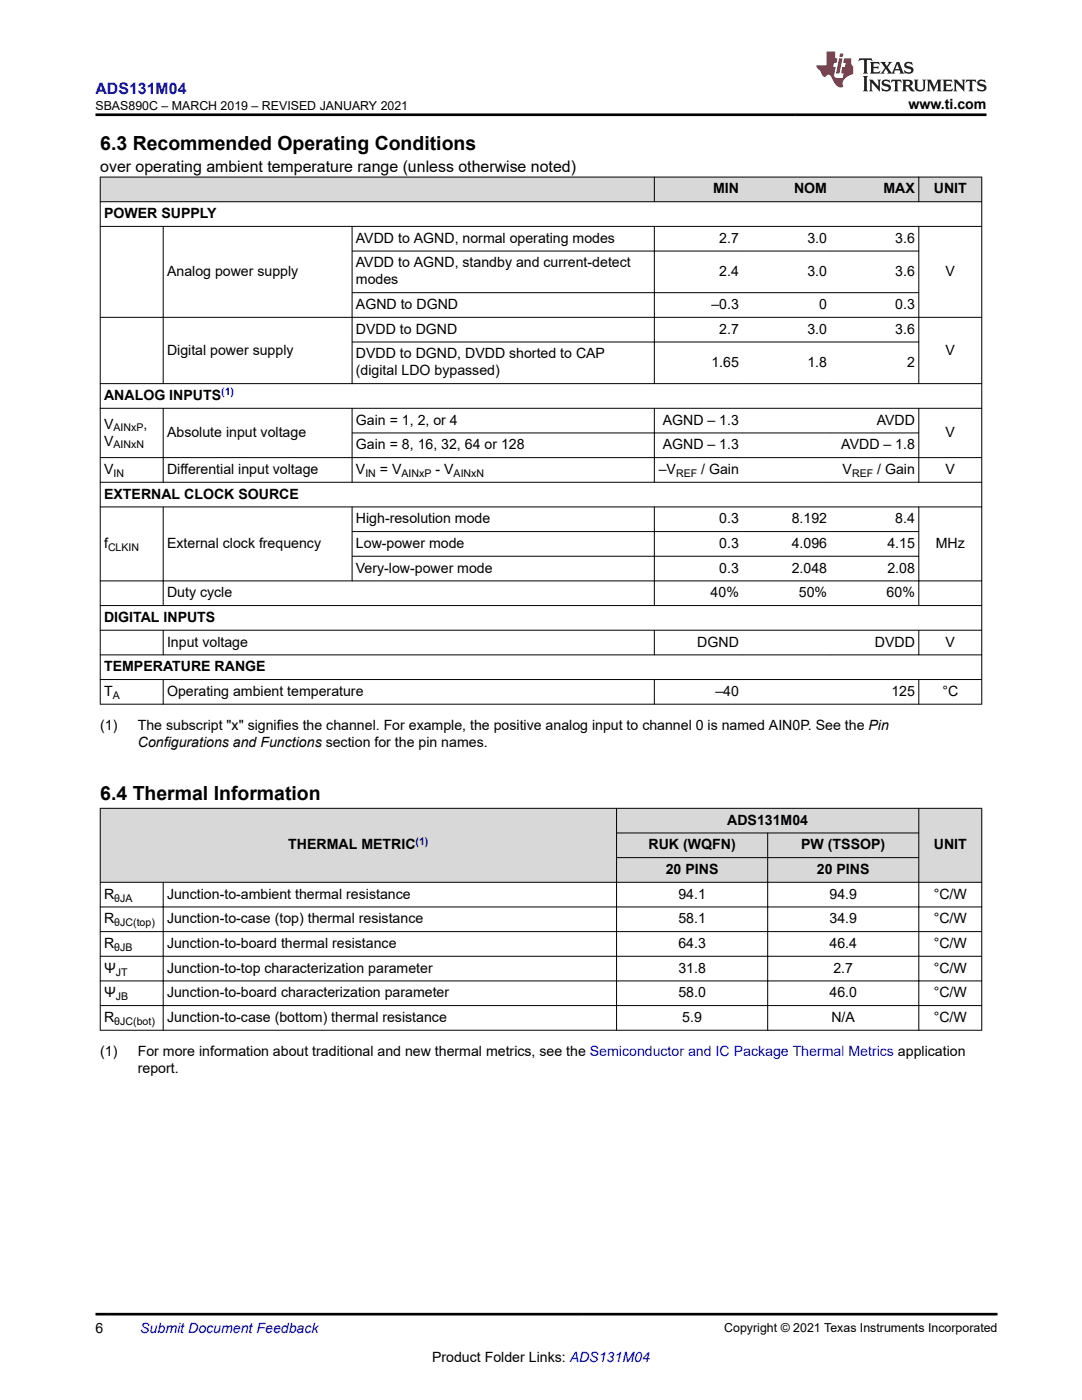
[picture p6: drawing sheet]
<svg xmlns="http://www.w3.org/2000/svg" width="216mm" height="279mm" viewBox="0 0 216 279" stroke-linecap="round" stroke-linejoin="round" font-family="sans-serif">
<defs><g id="words">
<g font-size="3.9">
<text x="20" y="29.9">6.3 Recommended Operating Conditions</text>
<text x="20" y="159.8">6.4 Thermal Information</text>
</g>
<text font-size="3.2" fill="#00f" x="19.1" y="18.7">ADS131M04</text>
<text font-size="3.2" x="20" y="34.3">over operating ambient temperature range (unless otherwise noted)</text>
<g font-size="2.8">
<text x="181.3" y="21.8">www.ti.com</text>
<text x="142.3" y="38.6">MIN</text>
<text x="158.5" y="38.6">NOM</text>
<text x="176.3" y="38.6">MAX</text>
<text x="186.3" y="38.6">UNIT</text>
<text x="20.8" y="43.5">POWER SUPPLY</text>
<text x="71" y="48.5">AVDD to AGND, normal operating modes</text>
<text x="71" y="53.4">AVDD to AGND, standby and current-detect</text>
<text x="143.5" y="48.5">2.7</text>
<text x="161.1" y="48.5">3.0</text>
<text x="178.6" y="48.5">3.6</text>
<text x="33.3" y="55.1">Analog power supply</text>
<text x="71" y="56.8">modes</text>
<text x="143.5" y="55.1">2.4</text>
<text x="161.1" y="55.1">3.0</text>
<text x="178.6" y="55.1">3.6</text>
<text x="188.7" y="55.1">V</text>
<text x="71" y="61.7">AGND to DGND</text>
<text x="142" y="61.7">–0.3</text>
<text x="163.5" y="61.7">0</text>
<text x="178.6" y="61.7">0.3</text>
<text x="33.3" y="70.8">Digital power supply</text>
<text x="71" y="66.6">DVDD to DGND</text>
<text x="71" y="71.5">DVDD to DGND, DVDD shorted to CAP</text>
<text x="143.5" y="66.6">2.7</text>
<text x="161.1" y="66.6">3.0</text>
<text x="178.6" y="66.6">3.6</text>
<text x="188.7" y="70.8">V</text>
<text x="71" y="74.9">(digital LDO bypassed)</text>
<text x="142" y="73.2">1.65</text>
<text x="161.1" y="73.2">1.8</text>
<text x="181" y="73.2">2</text>
<text x="20.8" y="79.8">ANALOG INPUTS</text>
<text x="20.8" y="88.9">V</text>
<text x="20.8" y="85.5">V</text>
<text x="28.6" y="85.5">,</text>
<text x="33.3" y="87.2">Absolute input voltage</text>
<text x="71" y="84.8">Gain = 1, 2, or 4</text>
<text x="71" y="89.7">Gain = 8, 16, 32, 64 or 128</text>
<text x="132.2" y="84.8">AGND – 1.3</text>
<text x="132.2" y="89.7">AGND – 1.3</text>
<text x="167.9" y="89.7">AVDD – 1.8</text>
<text x="174.9" y="84.8">AVDD</text>
<text x="188.7" y="87.2">V</text>
<text x="20.8" y="94.6">V</text>
<text x="33.3" y="94.6">Differential input voltage</text>
<text x="71" y="94.6">V</text>
<text x="75.8" y="94.6">= V</text>
<text x="86.9" y="94.6">- V</text>
<text x="131.5" y="94.6">–V</text>
<text x="139.9" y="94.6">/ Gain</text>
<text x="168.1" y="94.6">V</text>
<text x="175" y="94.6">/ Gain</text>
<text x="188.7" y="94.6">V</text>
<text x="20.8" y="99.5">EXTERNAL CLOCK SOURCE</text>
<text x="71" y="104.4">High-resolution mode</text>
<text x="143.5" y="104.4">0.3</text>
<text x="158" y="104.4">8.192</text>
<text x="178.6" y="104.4">8.4</text>
<text x="20.8" y="109.4">f</text>
<text x="33.3" y="109.4">External clock frequency</text>
<text x="71" y="109.4">Low-power mode</text>
<text x="143.5" y="109.4">0.3</text>
<text x="158" y="109.4">4.096</text>
<text x="177.1" y="109.4">4.15</text>
<text x="186.7" y="109.4">MHz</text>
<text x="33.3" y="119.2">Duty cycle</text>
<text x="71" y="114.3">Very-low-power mode</text>
<text x="141.8" y="119.2">40%</text>
<text x="143.5" y="114.3">0.3</text>
<text x="158" y="114.3">2.048</text>
<text x="159.4" y="119.2">50%</text>
<text x="176.9" y="119.2">60%</text>
<text x="177.1" y="114.3">2.08</text>
<text x="20.8" y="124.1">DIGITAL INPUTS</text>
<text x="33.3" y="129">Input voltage</text>
<text x="139.1" y="129">DGND</text>
<text x="174.6" y="129">DVDD</text>
<text x="188.7" y="129">V</text>
<text x="20.8" y="134">TEMPERATURE RANGE</text>
<text x="20.8" y="138.9">T</text>
<text x="33.3" y="138.9">Operating ambient temperature</text>
<text x="142.7" y="138.9">–40</text>
<text x="177.9" y="138.9">125</text>
<text x="188" y="138.9">°C</text>
<text x="20" y="145.7">(1)</text>
<text x="27.5" y="145.7">The subscript &quot;x&quot; signifies the channel. For example, the positive analog input to channel 0 is named AIN0P. See the Pin</text>
<text x="27.5" y="149.1">Configurations and Functions section for the pin names.</text>
<text x="145.1" y="164.6">ADS131M04</text>
<text x="57.5" y="169.5">THERMAL METRIC</text>
<text x="129.4" y="169.5">RUK (WQFN)</text>
<text x="159.9" y="169.5">PW (TSSOP)</text>
<text x="186.3" y="169.5">UNIT</text>
<text x="20.8" y="179.4">R</text>
<text x="33.3" y="179.4">Junction-to-ambient thermal resistance</text>
<text x="132.8" y="174.4">20 PINS</text>
<text x="135.4" y="179.4">94.1</text>
<text x="163" y="174.4">20 PINS</text>
<text x="165.5" y="179.4">94.9</text>
<text x="186.3" y="179.4">°C/W</text>
<text x="20.8" y="184.3">R</text>
<text x="33.3" y="184.3">Junction-to-case (top) thermal resistance</text>
<text x="135.4" y="184.3">58.1</text>
<text x="165.5" y="184.3">34.9</text>
<text x="186.3" y="184.3">°C/W</text>
<text x="20.8" y="189.2">R</text>
<text x="33.3" y="189.2">Junction-to-board thermal resistance</text>
<text x="135.4" y="189.2">64.3</text>
<text x="165.5" y="189.2">46.4</text>
<text x="186.3" y="189.2">°C/W</text>
<text x="20.8" y="194.1">Ψ</text>
<text x="33.3" y="194.1">Junction-to-top characterization parameter</text>
<text x="135.4" y="194.1">31.8</text>
<text x="166.3" y="194.1">2.7</text>
<text x="186.3" y="194.1">°C/W</text>
<text x="20.8" y="199">Ψ</text>
<text x="20.8" y="204">R</text>
<text x="33.3" y="199">Junction-to-board characterization parameter</text>
<text x="33.3" y="204">Junction-to-case (bottom) thermal resistance</text>
<text x="135.4" y="199">58.0</text>
<text x="136.1" y="204">5.9</text>
<text x="165.5" y="199">46.0</text>
<text x="165.9" y="204">N/A</text>
<text x="186.3" y="199">°C/W</text>
<text x="186.3" y="204">°C/W</text>
<text x="20" y="210.8">(1)</text>
<text x="27.5" y="214.1">report.</text>
<text x="27.5" y="210.8">For more information about traditional and new thermal metrics, see the Semiconductor and IC Package Thermal Metrics application</text>
<text x="19" y="266.1">6</text>
<text x="86.2" y="271.7">Product Folder Links: ADS131M04</text>
</g>
<text font-size="2.8" fill="#00f" x="28" y="266.1">Submit Document Feedback</text>
<g font-size="2.5">
<text x="19.1" y="21.9">SBAS890C – MARCH 2019 – REVISED JANUARY 2021</text>
<text x="144.5" y="265.8">Copyright © 2021 Texas Instruments Incorporated</text>
</g>
<g font-size="2.1" fill="#00f">
<text x="44.1" y="78.9">(1)</text>
<text x="82.9" y="168.6">(1)</text>
</g>
<g font-size="2.1">
<text x="22.6" y="86.1">AINxP</text>
<text x="22.7" y="89.5">AINxN</text>
<text x="22.6" y="95.2">IN</text>
<text x="72.9" y="95.2">IN</text>
<text x="80.1" y="95.2">AINxP</text>
<text x="90.5" y="95.2">AINxN</text>
<text x="134.9" y="95.2">REF</text>
<text x="170" y="95.2">REF</text>
<text x="21.6" y="109.9">CLKIN</text>
<text x="22.5" y="139.5">A</text>
<text x="22.8" y="179.9">θJA</text>
<text x="22.8" y="184.8">θJC(top)</text>
<text x="22.8" y="189.8">θJB</text>
<text x="23.1" y="194.7">JT</text>
<text x="23.1" y="199.6">JB</text>
<text x="22.8" y="204.5">θJC(bot)</text>
</g>
</g></defs>
<g fill="#d8d8d8">
<path d="M20 35.3h175.9v5h-175.9z" fill-rule="evenodd"/>
<path d="M20.1 35.4h110.4v4.8h-110.4z" fill-rule="evenodd"/>
<path d="M130.6 35.4h17.6v4.8h-17.6z" fill-rule="evenodd"/>
<path d="M148.2 35.4h17.5v4.8h-17.5z" fill-rule="evenodd"/>
<path d="M165.7 35.4h17.6v4.8h-17.6z" fill-rule="evenodd"/>
<path d="M183.4 35.4h12.4v4.8h-12.4z" fill-rule="evenodd"/>
</g>
<g fill="none" stroke="#000" stroke-width=".2">
<path d="M19.9 35.3h176.1M20 35.3v105.3M130.6 35.3v5M183.3 35.3v5M195.9 35.3v105.3M19.9 40.3h176.1M19.9 45.2h176.1M32.6 45.1v31.5M70.2 50.1h113.2M70.2 58.4h113.2M70.3 45.1v31.5M130.6 45.1v31.5"/>
<path d="M183.3 45.1v31.5M19.9 63.3h176.1M19.9 76.6h176.1M70.2 68.3h113.2M19.9 81.5h176.1M19.9 91.3h176.1M19.9 96.2h176.1M32.6 81.4v14.9M70.2 86.4h113.2M70.3 81.4v14.9M130.6 81.4v14.9M183.3 81.4v14.9"/>
<path d="M19.9 101.2h176.1M19.9 115.9h176.1M32.6 101.1v19.8M70.2 106.1h113.2M70.2 111h113.2M70.3 101.1v14.9M130.6 101.1v19.8M183.3 101.1v19.8M19.9 120.9h176.1M19.9 125.8h176.1M19.9 130.7h176.1M19.9 135.6h176.1"/>
<path d="M32.6 125.7v5.1M32.6 135.6v5M130.6 125.7v5.1M130.6 135.6v5M183.3 125.7v5.1M183.3 135.6v5M19.9 140.5h176.1"/>
</g>
<g fill="#d8d8d8">
<path d="M20 161.3h175.9v4.9h-175.9z" fill-rule="evenodd"/>
<path d="M20 166.2h175.9v5h-175.9z" fill-rule="evenodd"/>
<path d="M20 171.2h175.9v4.9h-175.9z" fill-rule="evenodd"/>
<path d="M20.1 161.4h102.9v14.6h-102.9z" fill-rule="evenodd"/>
<path d="M123.1 161.4h60.2v4.8h-60.2z" fill-rule="evenodd"/>
<path d="M183.4 161.4h12.4v14.6h-12.4z" fill-rule="evenodd"/>
<path d="M123.1 166.3h30v4.8h-30z" fill-rule="evenodd"/>
<path d="M153.2 166.3h30.1v4.8h-30.1z" fill-rule="evenodd"/>
<path d="M123.1 171.2h30v4.8h-30z" fill-rule="evenodd"/>
<path d="M153.2 171.2h30.1v4.8h-30.1z" fill-rule="evenodd"/>
</g>
<g fill="none" stroke="#000" stroke-width=".2">
<path d="M19.9 161.3h176.1M19.9 176.1h176.1M20 161.3v44.4M32.6 176v29.7M123 166.2h60.4M123 171.2h60.4M123 161.3v44.4M153.2 166.2v39.5M183.3 161.3v44.4M195.9 161.3v44.4M19.9 181h176.1M19.9 185.9h176.1"/>
<path d="M19.9 190.8h176.1M19.9 195.8h176.1M19.9 200.7h176.1M19.9 205.6h176.1"/>
</g>
<path d="M171.5 11.6l-.2 .6 .5-.2h.6v.1v2.2l-.2 .4h1l-.2-.4v-2.2v-.1h.5l.6 .2-.2-.6zM173.6 12.4l.2 .3v1.6l-.2 .4h1.9l.1-.6a1.08 1.08 0 0 1-1.3 .2v-.7h.6l.4 .2v-.7l-.4 .2h-.6v-.5l.2-.2a1 1 0 0 1 1 .3l-.1-.5zM175.7 12.4l.9 1.1-1 1.2h.9l-.2-.2 .5-.8 .4 .8-.2 .2h1.6l-.2-.2 .2-.5h.9l.1 .5-.1 .2h.9l-.2-.4-.8-1.9h-.5l-.9 2.1-.9-1.1 .9-1h-.8l.2 .2-.4 .6-.4-.6 .2-.2zM179 12.8l.4 1h-.7zM180.7 12.5a.65 .65 0 0 0-.2 .7 .65 .65 0 0 0 .6 .5l.6 .1 .1 .3a.79 .79 0 0 1-.7 .4 .79 .79 0 0 1-.7-.5l.1 .7 .2-.1a.93 .93 0 0 0 1.1 0 .93 .93 0 0 0 .4-.9 1.46 1.46 0 0 0-1.2-.6l-.1-.3a1.09 1.09 0 0 1 1.2 .2l-.2-.6-.1 .1-.5-.2zM172.2 15.2l.2 .4v2.2l-.2 .4h1l-.2-.4v-2.2l.2-.4zM173.4 15.9l.2 .4v1.5l-.2 .4h.8l-.3-.4 .1-1.3 1.6 1.8v-2l.2-.4h-.7l.1 .2 .1 1.1-1.2-1.3zM176.2 16a.65 .65 0 0 0-.2 .8 .65 .65 0 0 0 .6 .4l.6 .2 .1 .2a.79 .79 0 0 1-.7 .4 .79 .79 0 0 1-.7-.5l.1 .7 .2-.1a.93 .93 0 0 0 1.1 .1 .93 .93 0 0 0 .4-1 1.46 1.46 0 0 0-1.2-.5l-.1-.4a1.09 1.09 0 0 1 1.2 .2l-.1-.6-.2 .1-.5-.1zM177.9 15.9l-.1 .6a.63 .63 0 0 1 .8-.3v1.6l-.3 .4h1l-.2-.4v-1.6a.66 .66 0 0 1 .8 .3l-.1-.6zM180 15.9l.2 .4v1.5l-.2 .4h1l-.2-.2-.1-.7h.5l.1 .2a.79 .79 0 0 0 1.2 .6l-1-.9a.61 .61 0 0 0 .6-.6 .61 .61 0 0 0-.5-.7zM180.8 16.2h.1a.47 .47 0 0 1 .5 .1 .47 .47 0 0 1 .1 .5l-.1 .1-.7 .1zM182.3 15.9l.2 .2a2.27 2.27 0 0 0 .4 2 1.04 1.04 0 0 0 1.7-.7v-1.3l.2-.2h-.8l.2 .4v1.1a.6 .6 0 0 1-.6 .6 .6 .6 0 0 1-.6-.6v-1.1l.3-.4zM184.9 15.9l.2 .4v1.5l-.2 .4h.8l-.3-.4v-1.4l.9 1.9 .9-1.9v1.4l-.3 .4h1l-.2-.4v-1.5l.2-.4h-.8l-.7 1.5-.6-1.5zM188.1 15.9l.2 .4v1.5l-.2 .4h1.9l.1-.6a1.09 1.09 0 0 1-1.3 .2v-.7h.6l.4 .2v-.6l-.4 .2h-.6v-.6l.2-.1a1.01 1.01 0 0 1 1 .3l-.1-.6zM190.2 15.9l.3 .4v1.5l-.3 .4h.8l-.2-.4v-1.3l1.6 1.8v-2l.2-.4h-.7l.2 .2v1.1l-1.2-1.3zM192.8 15.9l-.1 .6a.63 .63 0 0 1 .8-.3v1.6l-.3 .4h1l-.2-.4v-1.6a.66 .66 0 0 1 .8 .3l-.1-.6zM195.2 16a.65 .65 0 0 0-.2 .8 .65 .65 0 0 0 .6 .4l.6 .2 .2 .2a.79 .79 0 0 1-.7 .4 .79 .79 0 0 1-.7-.5l.1 .7 .2-.1a.93 .93 0 0 0 1 .1 .93 .93 0 0 0 .5-1 1.46 1.46 0 0 0-1.3-.5v-.4a1.09 1.09 0 0 1 1.2 .2l-.2-.6-.2 .1-.5-.1z" fill="#231f20"/>
<path d="M164.9 10.3v2.7h-2l.1 .4 .8 1a.95 .95 0 0 0 1 .9 .59 .59 0 0 1 .5-.4 .59 .59 0 0 1 .5 .3l.4 .8a1.59 1.59 0 0 0 2.1 1.4 1.61 1.61 0 0 1 1-2.3l1-.3-.1-1.5a1.59 1.59 0 0 1-.3-1.7h-1.5l-.2 .9h.6l-.2 .9h-.5l-.2 .9v.3l.4 .1-.1 .9h-.7a.73 .73 0 0 1-1-.7l.3-1.5h-.5l.1-.9h.5l.2-.9h-.5v-1.3zM167.4 11.6l-.6 3.1h.7l.6-3.1zM167.6 10.7l-.1 .6h.7l.1-.6z" fill="#ed1c24"/>
<path d="M19 22.9h177.8M19 262.3h180" fill="none" stroke="#000" stroke-width=".53"/>
<use href="#words"/>
</svg>
